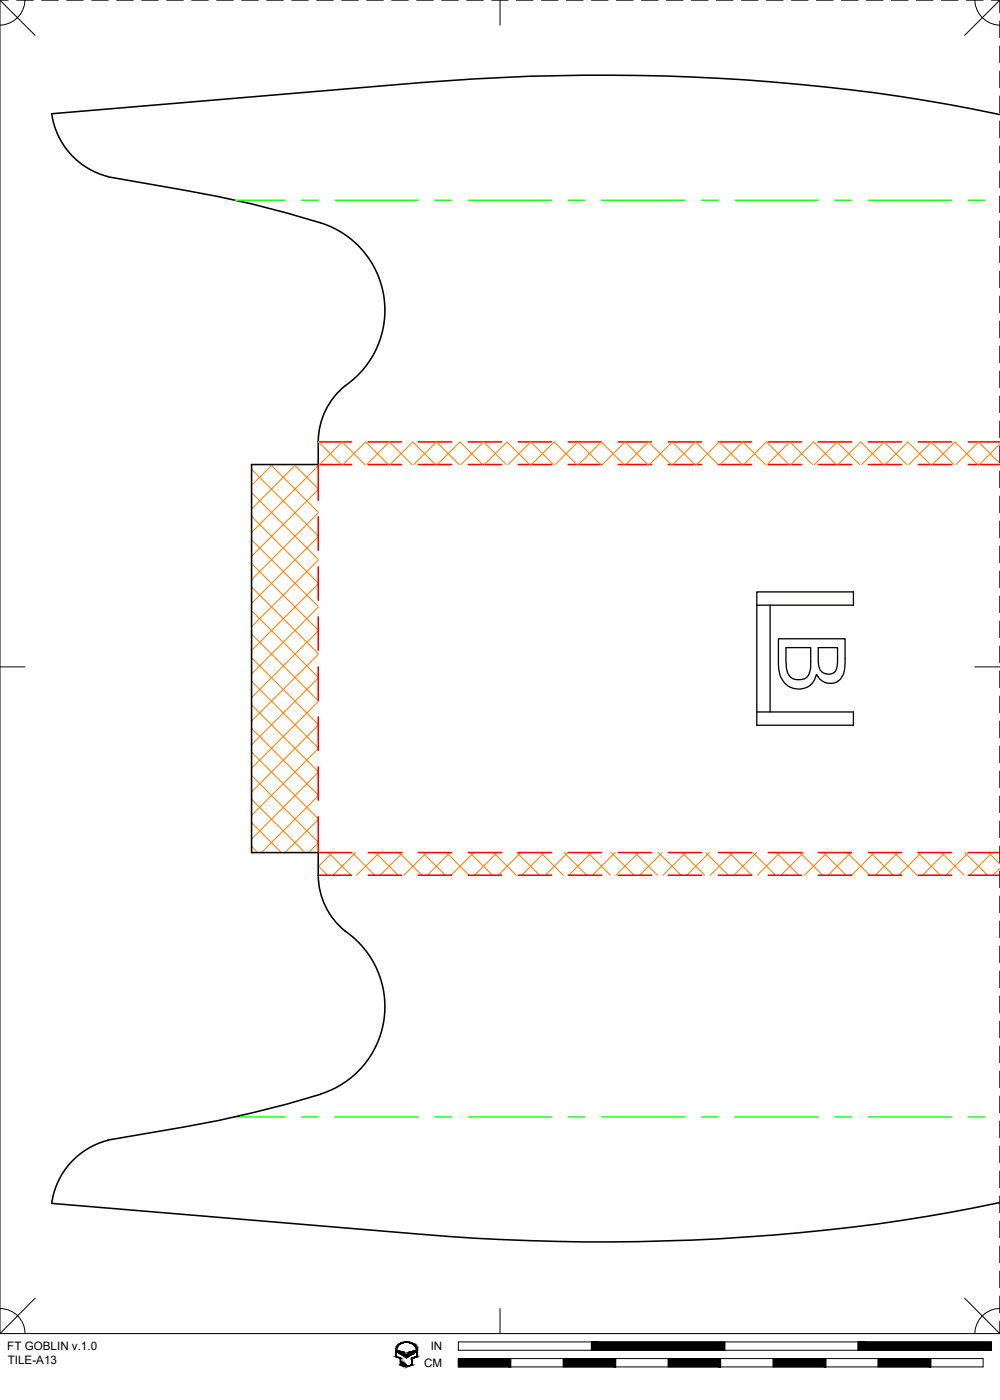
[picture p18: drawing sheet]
<svg xmlns="http://www.w3.org/2000/svg" width="190mm" height="267mm" viewBox="0 0 190 267" stroke-linecap="round" stroke-linejoin="round" font-family="sans-serif">
<defs><g id="words">
<g font-size="2.2">
<text x="1.4" y="257.2">FT GOBLIN v.1.0</text>
<text x="82.1" y="257.2">IN</text>
<text x="1.5" y="259.9">TILE-A13</text>
<text x="80.8" y="260.4">CM</text>
</g>
</g></defs>
<!-- layer: 01 CUT -->
<path d="M9.8 21.7l70.6-6a396.5 396.5 0 0 1 100.5 4.2l9.6 1.9M9.9 21.6a14.4 14.4 0 0 0 10.7 12M20.5 33.7l14.5 2.5a197 197 0 0 1 26.1 6.3M61.1 42.5a17.4 17.4 0 0 1 12 14 17.4 17.4 0 0 1-7.3 17M65.8 73.5a13.8 13.8 0 0 0-5.2 10.6M60.6 84.2v4.3h-12.7v73.9h12.7a22.1 22.1 0 0 0 .8 8.7 14 14 0 0 0 5.5 7.2 17.4 17.4 0 0 1-5.8 30.1M20.6 217.2a14.4 14.4 0 0 0-10.7 12M61.1 208.5a220.2 220.2 0 0 1-26.1 6.2l-14.5 2.5M190.5 229.1a375.1 375.1 0 0 1-89.7 7.2 341.1 341.1 0 0 1-20.4-1.2l-70.6-5.9" fill="none" stroke="#000" stroke-width=".3"/>
<!-- layer: 06 CAVITY -->
<g fill="none" stroke="#ff7f00" stroke-width=".2">
<path d="M47.9 98.4l12.7 12.7M47.9 93.9l12.7 12.7M47.9 89.4l12.7 12.7M51.5 88.5l9.1 9.1M51.9 88.5l-4 4M56 88.5l4.6 4.6M56.4 88.5l-8.5 8.5M60.5 88.5l.1 .1M60.6 88.7l-12.7 12.7M60.6 93.3l-12.7 12.7M60.6 97.7l-12.7 12.7M60.6 84.3l.1-.1 4.3 4.3"/>
<path d="M60.9 88.5l4.3-4.3 4.3 4.3M65.3 88.5l4.4-4.3 4.3 4.3M69.9 88.5l4.3-4.3 4.3 4.3M74.3 88.5l4.3-4.3 4.3 4.3M78.8 88.5l4.3-4.3 4.4 4.3M83.3 88.5l4.3-4.3 4.3 4.3M87.8 88.5l4.3-4.3 4.3 4.3M92.3 88.5l4.3-4.3 4.3 4.3M96.8 88.5l4.3-4.3 4.3 4.3M101.3 88.5l4.3-4.3 4.3 4.3M105.8 88.5l4.3-4.3 4.3 4.3M110.2 88.5l4.4-4.3 4.3 4.3"/>
<path d="M114.8 88.5l4.3-4.3 4.3 4.3M119.2 88.5l4.3-4.3 4.3 4.3M123.7 88.5l4.3-4.3 4.4 4.3M128.2 88.5l4.3-4.3 4.3 4.3M132.7 88.5l4.3-4.3 4.3 4.3M137.2 88.5l4.3-4.3 4.3 4.3M141.7 88.5l4.3-4.3 4.3 4.3M146.2 88.5l4.3-4.3 4.3 4.3M150.7 88.5l4.3-4.3 4.3 4.3M159.5 84.2l4.3 4.3M159.5 84.2l-4.4 4.3M159.6 88.5l4.4-4.3 4.3 4.3"/>
<path d="M168.4 84.2l4.3 4.3M168.5 84.2l-4.4 4.3M168.6 88.5l4.3-4.3 4.4 4.3M177.4 84.2l4.3 4.3M177.5 84.2l-4.4 4.3M177.6 88.5l4.3-4.3 4.3 4.3M186.4 84.2l4.1 4M186.4 84.2l-4.3 4.3M190.5 84.6l-3.9 3.9M47.9 116.3l12.7 12.7M47.9 111.8l12.7 12.7M47.9 107.3l12.7 12.7"/>
<path d="M47.9 102.8l12.7 12.7M60.6 102.2l-12.7 12.7M60.6 106.7l-12.7 12.7M60.6 111.2l-12.7 12.7M60.6 115.7l-12.7 12.7M47.9 138.8l12.7 12.7M47.9 134.3l12.7 12.7M47.9 129.8l12.7 12.7M47.9 125.3l12.7 12.7M47.9 120.8l12.7 12.7M60.6 120.2l-12.7 12.7M60.6 124.7l-12.7 12.7"/>
<path d="M60.6 129.2l-12.7 12.7M60.6 133.6l-12.7 12.7M60.6 138.2l-12.7 12.7M47.9 156.7l5.7 5.7M47.9 152.2l10.2 10.2M47.9 147.7l12.7 12.7M47.9 143.3l12.7 12.7M60.6 142.6l-12.7 12.7M60.6 147.1l-12.7 12.7M60.6 151.6l-10.8 10.8M60.6 156.1l-6.3 6.3M47.9 161.2l1.2 1.2"/>
<path d="M60.6 160.6l-1.8 1.8M60.6 164.9l1.8 1.8M62.6 162.4l4.3 4.3M63.3 162.4l-2.7 2.7M67.1 162.4l4.3 4.3M67.8 162.4l-4.3 4.3M71.5 162.4l4.4 4.3M72.3 162.4l-4.4 4.3M76.1 162.4l4.3 4.3M76.7 162.4l-4.3 4.3M80.5 162.4l4.3 4.3M81.3 162.4l-4.4 4.3"/>
<path d="M85 162.4l4.3 4.3M85.7 162.4l-4.3 4.3M89.5 162.4l4.3 4.3M90.2 162.4l-4.3 4.3M94 162.4l4.3 4.3M94.7 162.4l-4.3 4.3M98.5 162.4l4.3 4.3M99.2 162.4l-4.3 4.3M103 162.4l4.3 4.3M103.7 162.4l-4.3 4.3M107.5 162.4l4.3 4.3M108.2 162.4l-4.3 4.3"/>
<path d="M112 162.4l4.3 4.3M112.7 162.4l-4.3 4.3M116.4 162.4l4.4 4.3M117.2 162.4l-4.3 4.3M121 162.4l4.3 4.3M121.6 162.4l-4.3 4.3M125.4 162.4l4.4 4.3M126.2 162.4l-4.4 4.3M129.9 162.4l4.3 4.3M130.6 162.4l-4.3 4.3M134.4 162.4l4.4 4.3M135.1 162.4l-4.3 4.3"/>
<path d="M138.9 162.4l4.3 4.3M139.6 162.4l-4.3 4.3M143.4 162.4l4.3 4.3M144.1 162.4l-4.3 4.3M147.9 162.4l4.3 4.3M148.6 162.4l-4.3 4.3M152.4 162.4l4.3 4.3M153.1 162.4l-4.3 4.3M156.9 162.4l4.3 4.3M157.6 162.4l-4.4 4.3M161.4 162.4l4.3 4.3M162.1 162.4l-4.3 4.3"/>
<path d="M165.9 162.4l4.3 4.3M166.5 162.4l-4.3 4.3M170.4 162.4l4.3 4.3M171.1 162.4l-4.4 4.3M174.8 162.4l4.3 4.3M175.5 162.4l-4.3 4.3M179.3 162.4l4.4 4.3M180 162.4l-4.3 4.3M183.8 162.4l4.3 4.3M184.5 162.4l-4.3 4.3M188.3 162.4l2.2 2.2M189 162.4l-4.3 4.3"/>
<path d="M190.5 165.4l-1.3 1.3"/>
</g>
<!-- layer: 02 SCORE -->
<g fill="none" stroke="#f00" stroke-width=".3">
<path d="M60.6 84.2h6.4M60.6 98.5v6.3M67 88.5h-6.4v6.8M70.2 84.2h6.3M70.2 88.5h6.3M79.7 84.2h6.3M79.7 88.5h6.3M89.2 84.2h6.4M89.2 88.5h6.4M98.7 84.2h6.4M98.7 88.5h6.4M108.3 84.2h6.3"/>
<path d="M108.3 88.5h6.3M117.8 84.2h6.3M117.8 88.5h6.3M127.3 84.2h6.4M127.3 88.5h6.4M136.8 84.2h6.4M136.8 88.5h6.4M146.4 84.2h6.3M146.4 88.5h6.3M155.9 84.2h6.3M155.9 88.5h6.3M165.4 84.2h6.4"/>
<path d="M165.4 88.5h6.4M174.9 84.2h6.4M174.9 88.5h6.4M184.5 84.2h6M184.5 88.5h6M60.6 108v6.3M60.6 117.5v6.4M60.6 127v6.4M60.6 136.6v6.3M60.6 155.6v6.8h6.4M60.6 146.1v6.3M60.6 166.7h6.4"/>
<path d="M70.2 166.7h6.3M70.2 162.4h6.3M79.7 166.7h6.3M79.7 162.4h6.3M89.2 166.7h6.4M89.2 162.4h6.4M98.7 166.7h6.4M98.7 162.4h6.4M108.3 166.7h6.3M108.3 162.4h6.3M117.8 166.7h6.3M117.8 162.4h6.3"/>
<path d="M127.3 166.7h6.4M127.3 162.4h6.4M136.8 166.7h6.4M136.8 162.4h6.4M146.4 166.7h6.3M146.4 162.4h6.3M155.9 166.7h6.3M155.9 162.4h6.3M165.4 166.7h6.4M165.4 162.4h6.4M174.9 166.7h6.4M174.9 162.4h6.4"/>
<path d="M184.5 166.7h6M184.5 162.4h6"/>
</g>
<!-- layer: 05 REFERENCE -->
<g fill="none" stroke="#0f0" stroke-width=".25">
<path d="M44.8 38.1h9.5M57.4 38.1h3.2M63.8 38.1h15.9M82.9 38.1h3.1M89.2 38.1h15.9M108.3 38.1h3.1M114.6 38.1h15.9M133.7 38.1h3.1M140 38.1h15.9M159.1 38.1h3.1M165.4 38.1h15.9M184.5 38.1h3.1"/>
<path d="M44.8 212.8h9.5M57.4 212.8h3.2M63.8 212.8h15.9M82.9 212.8h3.1M89.2 212.8h15.9M108.3 212.8h3.1M114.6 212.8h15.9M133.7 212.8h3.1M140 212.8h15.9M159.1 212.8h3.1M165.4 212.8h15.9M184.5 212.8h3.1"/>
</g>
<!-- layer: 23 NOTES -->
<path d="M144.2 115.3h18.4v-2.5h-18.4v25.4h18.4v-2.6h-18.4M146.7 115.3v20.3M148.3 121.7h12.7v3.8a5.1 5.1 0 0 1-1.3 4.2 2.84 2.84 0 0 1-4.2-1.2 3.6 3.6 0 0 1-3.2 2.8 3.6 3.6 0 0 1-3.6-2.3l-.4-2.2zM149.7 123.4h4.7v4a2.13 2.13 0 0 1-2.9 2 2.57 2.57 0 0 1-1.7-2.9zM155.9 123.4h3.6v2.9a2.06 2.06 0 0 1-1 2 1.89 1.89 0 0 1-2.6-1.9z" fill="none" stroke="#000" stroke-width=".25"/>
<!-- layer: 22 TILED -->
<g fill="#000" stroke="#000" stroke-width=".19">
<path d="M75.7 257.2l1.1 .4h-1.1zM76.4 258h2.1l-1.1 .7zM77 255.6h.8zM78 257.6l1.2-.4v.4zM77 260.3h.8l-.4 .1z"/>
<path d="M75.4 257.2l.1 1.2v-1.2zM75.4 257.2l.1 1.2h-.1z"/>
<path d="M75.4 258.4l.3 .1zM75.4 258.4l.3 .1z"/>
<path d="M75.5 256.9h.1zM75.5 256.9h.1z"/>
<path d="M75.5 256.9v.3l.1-.3zM75.5 256.9v.3h-.1z"/>
<path d="M75.6 256.6v.3l.1-.3zM75.6 256.6l-.1 .3z"/>
<path d="M75.6 256.6h.1zM75.6 256.6h.1z"/>
<path d="M75.4 258.5l1 .2zM75.4 258.5l1 .2z"/>
<path d="M75.7 256.4v.2l.1-.2zM75.7 256.4v.2h-.1z"/>
<path d="M75.8 256.3v.1l.1-.1zM75.8 256.3l-.1 .1z"/>
<path d="M75.9 256.2v.1l.1-.1zM75.8 256.3l.1-.1z"/>
<path d="M76 256.1v.1l.2-.1zM76 256.1l-.1 .1z"/>
<path d="M76.1 256l.1 .1 .1-.1zM76.1 256l.1 .1h-.2z"/>
<path d="M76.1 258.7l.3 .1zM76.1 258.7l.3 .1z"/>
<path d="M76.3 258.8l.1 1.2v-1.2zM76.3 258.8l.1 1.2h-.1z"/>
<path d="M76.3 255.9v.1l.2-.1zM76.1 256l.2-.1z"/>
<path d="M76.4 255.9h.2zM76.3 255.9h.2z"/>
<path d="M76.5 259.5l.1 .5v-.5zM76.5 259.5l.1 .5h-.1z"/>
<path d="M75.7 257.6h1.3zM75.7 257.6h1.3z"/>
<path d="M76.6 255.8v.1l.3-.1zM76.4 255.9l.2-.1z"/>
<path d="M76.8 259.6l.1 .5v-.5zM76.8 259.6l.1 .5h-.1z"/>
<path d="M75.8 257.6l1.2 .2v-.2zM75.8 257.6l1.2 .2h-.9z"/>
<path d="M76.1 257.8l1.1 .2-.2-.2zM76.1 257.8l1.1 .2h-.8z"/>
<path d="M76.6 255.7h.5zM76.6 255.7l.3 .1z"/>
<path d="M77 259.8l.1 .4v-.4zM77 259.8l.1 .4h-.1z"/>
<path d="M76.7 255.7h.5zM76.6 255.7h.5z"/>
<path d="M77.3 260l.1 .2zM77.3 260l.1 .2z"/>
<path d="M77 255.6l1.1 .1zM76.7 255.7l.3-.1 1.1 .1z"/>
<path d="M77.6 255.7h.6zM77.6 255.7h.6z"/>
<path d="M77.7 255.7l.6 .1zM77.7 255.7l.6 .1z"/>
<path d="M78 255.8l.5 .1zM78 255.8l.5 .1z"/>
<path d="M78.3 255.9h.2zM78.3 255.9h.2z"/>
<path d="M78.3 255.9l.5 .1zM78.3 255.9l.5 .1z"/>
<path d="M78.5 258.8l.1 1.2v-1.2zM78.5 258.8l.1 1.2h-.1z"/>
<path d="M78.6 256l.3 .1zM78.6 256l.3 .1z"/>
<path d="M78.5 258.7l.1 .1 .2-.1zM78.5 258.7l.1 .1z"/>
<path d="M77.8 257.8l.7 .2 .3-.2zM77.8 257.8l.7 .2h-.9z"/>
<path d="M78.7 256.1l.3 .1zM78.7 256.1l.3 .1z"/>
<path d="M78.9 256.2l.2 .1zM78.9 256.2l.2 .1z"/>
<path d="M77.8 257.6l1 .2 .3-.2zM77.8 257.6l1 .2h-1z"/>
<path d="M79 256.3l.2 .1zM79 256.3l.2 .1z"/>
<path d="M79.1 256.4l.2 .2zM79.1 256.4l.2 .2z"/>
<path d="M78 257.6h1.2zM77.8 257.6h1.3z"/>
<path d="M79.2 256.6h.1zM79.2 256.6h.1z"/>
<path d="M79.2 256.6l.2 .3zM79.2 256.6l.2 .3z"/>
<path d="M79.3 256.9h.1zM79.3 256.9h.1z"/>
<path d="M79.3 256.9l.2 .3zM79.3 256.9l.2 .3z"/>
<path d="M79.4 257.2l.1 1.2v-1.2zM79.4 257.2l.1 1.2h-.1z"/>
<path d="M79.4 258.4l.1 .1zM79.2 258.5h.3z"/>
<path d="M78.8 258.7l.7-.2h-.3zM78.5 258.7l.7-.2-.4 .2z"/>
<path d="M87.3 258.8l10 1.6v-1.6zM87.3 258.8l10 1.6h-10z"/>
<path d="M107.3 258.8l10 1.6v-1.6zM107.3 258.8l10 1.6h-10z"/>
<path d="M127.3 258.8l10 1.6v-1.6zM127.3 258.8l10 1.6h-10z"/>
<path d="M112.7 255.6l25.4 1.6v-1.6zM112.7 255.6l25.4 1.6h-25.4z"/>
<path d="M147.3 258.8l10 1.6v-1.6zM147.3 258.8l10 1.6h-10z"/>
<path d="M167.3 258.8l10 1.6v-1.6zM167.3 258.8l10 1.6h-10z"/>
<path d="M163.5 255.6l25.4 1.6v-1.6zM163.5 255.6l25.4 1.6h-25.4z"/>
<path d="M76.3 260h.1zM76.3 260h.1z"/>
<path d="M76.5 260h.1zM76.5 260h.1z"/>
<path d="M76.3 260h.2zM76.3 260h.2z"/>
<path d="M76.3 260l.3 .1zM76.3 260l.3 .1zM76.3 260.1h.3zM76.3 260.1h.3z"/>
<path d="M76.3 260.1h.3zM76.3 260.1h.3z"/>
<path d="M76.3 260.1h.5zM76.3 260.1h.5z"/>
<path d="M76.8 260.1h.1zM76.8 260.1h.1z"/>
<path d="M76.4 260.1l.5 .1zM76.4 260.1l.5 .1z"/>
<path d="M76.5 260.2h.5zM76.5 260.2h.5z"/>
<path d="M77 260.2h.1zM77 260.2h.1z"/>
<path d="M76.7 260.2h.4zM76.7 260.2h.4z"/>
<path d="M76.8 260.2l.5 .1zM76.8 260.2l.5 .1z"/>
<path d="M77.3 260.2l.1 .1zM77.3 260.2l.1 .1z"/>
<path d="M76.9 260.3h.5zM76.9 260.3h.5z"/>
<path d="M77.5 260.3h.4zM77.4 260.3h.4z"/>
<path d="M78.5 260l.1 .1zM78.2 260.1h.4z"/>
<path d="M77.9 260.3l.7-.2h-.4zM77.5 260.3l.7-.2-.3 .2z"/>
</g>
<g fill="none" stroke="#000" stroke-width=".19">
<path d="M0 0h1.6M0 0v254M0 0l6.7 6.7M3.2 0h3.2M4.8 0a4.9 4.9 0 0 1-4.8 4.8M7.9 0h3.2M12.7 0h3.2M17.5 0h3.1M22.2 0h3.2M27 0h3.2M31.8 0h3.1M36.5 0h3.2"/>
<path d="M41.3 0h3.2M46 0h3.2M50.8 0h3.2M55.6 0h3.1M60.3 0h3.2M65.1 0h3.2M69.9 0h3.1M74.6 0h3.2M79.4 0h3.2M84.1 0h3.2M88.9 0h3.2M93.7 0h3.1"/>
<path d="M95.3 0v4.8M98.4 0h3.2M103.1 0h3.2M107.9 0h3.2M112.7 0h3.1M117.4 0h3.2M122.2 0h3.2M127 0h3.1M131.7 0h3.2M136.5 0h3.2M141.2 0h3.2M146 0h3.2"/>
<path d="M150.8 0h3.1M155.5 0h3.2M160.3 0h3.2M165.1 0h3.1M169.8 0h3.2M174.6 0h3.2M179.3 0h3.2M184.1 0h3.2M185.7 0a4.9 4.9 0 0 0 4.8 4.8M188.9 0h1.6M190.5 0v2.4M190.5 4v3.2"/>
<path d="M190.5 8.8v3.1M190.5 13.5v3.2M190.5 18.3v3.2M190.5 0l-6.7 6.7M190.5 23.1v3.1M190.5 27.8v3.2M190.5 32.6v3.2M190.5 37.3v3.2M190.5 42.1v3.2M190.5 46.9v3.1M190.5 51.6v3.2M190.5 56.4v3.2"/>
<path d="M190.5 61.2v3.1M190.5 65.9v3.2M190.5 70.7v3.2M190.5 75.4v3.2M190.5 80.2v3.2M190.5 85v3.1M190.5 89.7v3.2M190.5 94.5v3.2M190.5 99.3v3.1M190.5 104v3.2M190.5 108.8v3.2M190.5 113.6v3.1"/>
<path d="M190.5 118.3v3.2M0 127h4.8M185.7 127h4.8M190.5 123.1v3.2M190.5 127.8v3.2M190.5 132.6v3.2M190.5 137.4v3.1M190.5 142.1v3.2M190.5 146.9v3.2M190.5 151.7v3.1M190.5 156.4v3.2M190.5 161.2v3.2"/>
<path d="M190.5 165.9v3.2M190.5 170.7v3.2M190.5 175.5v3.1M190.5 180.2v3.2M190.5 185v3.2M190.5 189.8v3.1M190.5 194.5v3.2M190.5 199.3v3.2M190.5 204v3.2M190.5 208.8v3.2M190.5 213.6v3.1M190.5 218.3v3.2"/>
<path d="M190.5 223.1v3.2M190.5 227.9v3.1M190.5 232.6v3.2M190.5 237.4v3.2M0 254h190.5M0 249.3a4.7 4.7 0 0 1 4.8 4.7M6.7 247.3l-6.7 6.7M75.5 257.2v1.2l.9 .3v1.3h.1v-.5h.1v.6h.2v-.5h.1v.6h.1v-.4h.1v.4l.2 .1v-.3l.1 .3 1.1-.3v-1.3l.9-.3v-1.2M75.6 257.1a2 2 0 0 1 3.2-1l.5 .7 .1 .3M75.7 257.2l1.3 .4 .2 .4h.4l.2-.4 1.4-.4v.4l-1.8 1.1-1.7-1.1zM75.8 256.3a2.26 2.26 0 0 1 3.6 .6l.1 1.6-.9 .3v1.3l-1.2 .3-1.1-.3v-1.3l-.9-.3a2.64 2.64 0 0 1 .4-2.2zM87.3 255.6h101.6v1.6h-101.6z"/>
<path d="M87.3 258.8h100v1.6h-100zM95.3 249.3v4.7M97.3 258.8v1.6M107.3 258.8v1.6M112.7 255.6v1.6M117.3 258.8v1.6M127.3 258.8v1.6M137.3 258.8v1.6M138.1 255.6v1.6M147.3 258.8v1.6M157.3 258.8v1.6M163.5 255.6v1.6"/>
<path d="M167.3 258.8v1.6M177.3 258.8v1.6M183.8 247.3l6.7 6.7M190.5 249.3a4.8 4.8 0 0 0-4.8 4.7M190.5 242.1v3.2M190.5 246.9v3.2M190.5 251.7v2.3"/>
</g>
<use href="#words"/>
</svg>
